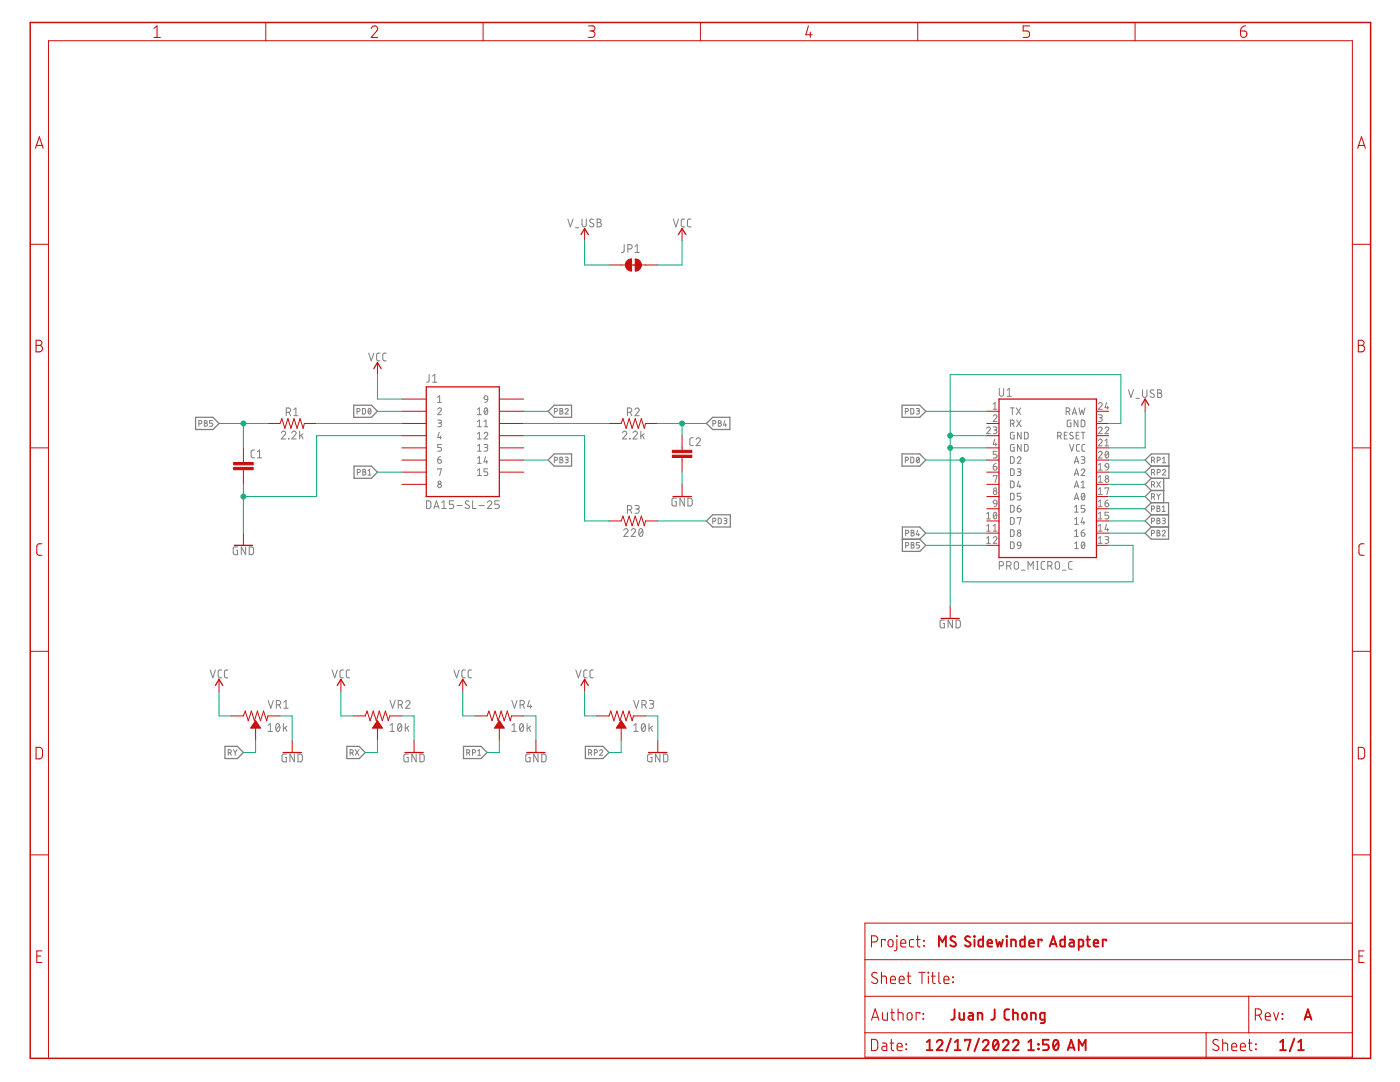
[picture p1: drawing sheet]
<svg xmlns="http://www.w3.org/2000/svg" width="279mm" height="216mm" viewBox="0 0 279 216" stroke-linecap="round" stroke-linejoin="round" font-family="sans-serif">
<g fill="none" stroke="#808080" stroke-width=".2">
<path d="M113.3 43.7l.5 1.6 .6-1.6M114.9 45.4h.6M116.2 43.7v1.1a.42 .42 0 0 0 .4 .5 .42 .42 0 0 0 .4-.5v-1.1M118.4 43.8a.39 .39 0 0 0-.6 0 .39 .39 0 0 0 .1 .6l.4 .2a.39 .39 0 0 1 .1 .6 .39 .39 0 0 1-.6 0l-.2-.2M119.2 43.7l.7 .1v.5l-.3 .1a.43 .43 0 0 1 .4 .4 .43 .43 0 0 1-.4 .5h-.4zM119.2 44.4h.4M124.6 48.8l-.1 1.4-.1 .2h-.4M125.3 49.7h.5a.43 .43 0 0 0 .4-.5 .43 .43 0 0 0-.4-.4h-.5v1.6M126.7 50.4h.9M126.7 49.2l.5-.4v1.6M134.4 43.7l.5 1.6 .5-1.6M136.7 43.7h-.5l-.2 .4v1l.3 .2h.4"/>
<path d="M137.9 43.7h-.5l-.2 .4v1l.3 .2h.4M73.6 70.5l.5 1.5 .5-1.5M75.8 70.5h-.4l-.2 .3v1.1l.6 .1M77.1 70.5h-.5l-.2 .3 .1 1.1 .6 .1M85.6 74.7v1.4l-.5 .2M86.3 76.3h.9M86.3 75.1l.5-.4v1.6M87.4 79.3l.3-.3v1.3M96.7 79.1l.3-.1 .2 .1 .1 .6-.6-.1zM97.3 79.7l-.1 .4-.4 .2M199.4 77.5v1.1a.43 .43 0 0 0 .5 .5 .43 .43 0 0 0 .4-.5v-1.1M201 77.9l.4-.4v1.6"/>
<path d="M201 79.1h.8M225.2 77.8l.5 1.5 .5-1.5M226.7 79.5h.7M228 77.8v1.1a.43 .43 0 0 0 .5 .4 .43 .43 0 0 0 .4-.4v-1.1M230.3 77.9a.4 .4 0 0 0-.6-.1 .4 .4 0 0 0-.1 .5l.6 .4a.43 .43 0 0 1-.1 .6 .43 .43 0 0 1-.6-.2M231 77.8l.7 .1 .1 .3-.3 .2a.43 .43 0 0 1 .4 .5 .43 .43 0 0 1-.4 .4h-.5zM231 78.4h.5M39.7 84.6l.6-.2v-.3l-.6-.2v1.1M40.8 83.9l.5 .1v.2l-.2 .2 .3 .3-.2 .3h-.4zM40.8 84.4h.3M42.5 83.9h-.7v.5h.4a.31 .31 0 0 1 .3 .3 .31 .31 0 0 1-.3 .3h-.4M50.8 89.8l-.6 .1-.1 .2v1l.2 .2 .5 .1"/>
<path d="M51.4 91.4h.8M51.4 90.1l.4-.3v1.6M56.1 86.4a.43 .43 0 0 1 .6-.4 .43 .43 0 0 1 .2 .7l-.8 .9h.9M57.1 82.3h.5a.43 .43 0 0 0 .4-.5 .43 .43 0 0 0-.4-.4h-.5v1.6M57.6 87.5l.1 .1zM57.7 82.3l.3 .7M58.2 86.4a.43 .43 0 0 1 .6-.4 .43 .43 0 0 1 .2 .7l-.8 .9h.9M58.6 81.7l.5-.3v1.6M58.6 83h.9M59.8 86v1.6M60.1 86.8l.4 .8M60.5 86.6l-.7 .5"/>
<path d="M71.2 82.1l.6-.1v-.4l-.6-.1v1.1M71.3 94.3l.6-.1v-.4l-.6-.1v1.1M72.3 81.5h.4l.2 .2v.6l-.2 .3h-.4zM72.4 93.7h.5v.4h-.2l.3 .3-.1 .3-.5 .1zM72.4 94.1h.3M73.4 94.8h.7M73.4 93.9l.4-.2v1.1M73.6 81.6l.1-.1a.56 .56 0 0 1 .4 .6 .56 .56 0 0 1-.4 .5l-.3-.5zM74 81.7l-.5 .7M85.1 99.9h.6l.3 .3v.8l-.3 .5h-.6zM87.4 81.7a.36 .36 0 0 1 .5-.3 .36 .36 0 0 1 .1 .6l-.6 .7h.7M87.4 83.8h.4l.3 .3-.2 .3h-.4"/>
<path d="M87.4 91.7h.4a.37 .37 0 0 1 .3 .4 .37 .37 0 0 1-.4 .4 .37 .37 0 0 1-.3-.4zM87.4 80.3h.7M87.4 93.7v-.1h.7l-.4 1.3M87.7 86.3l-.3 1h.7M87.7 84.4a.37 .37 0 0 1 .4 .4 .37 .37 0 0 1-.4 .4h-.3M87.9 87v.6M87.9 91.1l-.3 .1-.2 .5M88.1 88.7h-.7v.6h.4a.38 .38 0 0 1 .3 .4 .38 .38 0 0 1-.3 .3h-.4M90.6 99.9h-.9v.7h.5a.43 .43 0 0 1 .4 .4 .43 .43 0 0 1-.4 .5h-.5M94.3 99.9v1.6h.7M95.3 87.6h.8M95.3 82.7h.8"/>
<path d="M95.3 85.2h.8M95.3 90h.8M95.3 81.7l.4-.3v1.3M95.3 84.1l.4-.3v1.4M95.3 86.6l.4-.3v1.3M95.3 89l.4-.3v1.3M95.3 91.4l.4-.3v1.4M95.3 93.9l.4-.3v1.3M95.3 92.5h.8M95.3 94.9h.8M96.6 86.6a.37 .37 0 0 1 .5-.3 .37 .37 0 0 1 .1 .5l-.6 .8h.7M96.6 88.7h.6l.1 .2-.1 .4h-.4"/>
<path d="M96.6 85.2h.7M96.6 84.1l.4-.3v1.4M96.8 81.5l.2-.1a.82 .82 0 0 1 0 1.3 .86 .86 0 0 1-.2-1.2zM96.9 91.1l-.3 1.1h.7M97 89.3a.37 .37 0 0 1 .3 .4 .37 .37 0 0 1-.3 .3h-.4M97.1 91.9v.6M97.3 81.7l-.6 .7M97.3 93.6h-.7v.5h.4a.38 .38 0 0 1 .4 .4 .38 .38 0 0 1-.4 .4h-.4M99.6 99.9h-.8v.7h.5a.43 .43 0 0 1 .3 .4 .43 .43 0 0 1-.3 .5h-.5M110.6 91.8l.6-.1v-.3l-.6-.2v1.2M110.6 82.1l.6-.1v-.4l-.6-.1v1.1M111.7 91.2h.5l.1 .2-.2 .3 .3 .3-.2 .3-.5 .1z"/>
<path d="M111.7 81.5l.5 .1v.3l-.1 .1 .3 .2-.2 .4h-.5zM111.7 82h.4M111.7 91.7h.4M112.8 91.2h.5l.1 .2-.1 .3h-.4M112.8 81.7a.3 .3 0 0 1 .4-.2 .3 .3 0 0 1 .1 .5l-.5 .6h.6M113.1 91.7l.2 .1 .1 .3-.2 .2-.4 .1M124.2 86.4a.43 .43 0 0 1 .6-.4 .43 .43 0 0 1 .2 .7l-.8 .9h.9M125.2 82.3h.5a.43 .43 0 0 0 .4-.5 .43 .43 0 0 0-.4-.4h-.5v1.6M125.7 87.5l.1 .1zM125.8 82.3l.3 .7M126.3 86.4a.43 .43 0 0 1 .6-.4 .43 .43 0 0 1 .2 .7l-.8 .9h.9M126.7 81.7a.42 .42 0 0 1 .6-.3 .42 .42 0 0 1 .1 .7l-.7 .9h.9"/>
<path d="M127.9 86v1.6M128.2 86.8l.4 .8M128.6 86.6l-.7 .5M135 99.4h-.7l-.2 .2 .1 1.3 .8 .1v-.9h-.3M136.6 99.4v1.6l-.9-1.6v1.6M137.3 99.4h.6l.2 .3v1l-.2 .2-.6 .1zM138.4 87.4h-.5l-.2 .3v1l.2 .2h.5M138.9 87.7a.42 .42 0 0 1 .6-.3 .42 .42 0 0 1 .2 .7l-.8 .8h.9M142.3 84.6l.5-.2v-.3l-.5-.2v1.1M143.4 83.9l.5 .1v.3l-.2 .1 .3 .3-.2 .3h-.4zM143.4 84.4h.3M144.7 83.9l-.3 .9h.6"/>
<path d="M144.8 84.6v.4M180.7 82.1l.5-.1v-.4l-.5-.1v1.1M180.7 91.8l.5-.1v-.3l-.5-.2v1.2M181.8 81.5h.4l.2 .2v.6l-.2 .3h-.4zM181.8 91.2h.4l.2 .2v.8l-.2 .1-.4 .1zM182.9 81.5h.5l.1 .2-.1 .3h-.4M183 91.3l.1-.1a.56 .56 0 0 1 .4 .6 .56 .56 0 0 1-.4 .5l-.2-.5zM183.2 82l.3 .2-.1 .3-.5 .1M183.5 91.5l-.6 .6M196.9 85.5a.37 .37 0 0 1 .5-.3 .37 .37 0 0 1 .1 .6l-.6 .7h.8M198.2 93.1h.5a.37 .37 0 0 1 .3 .4 .37 .37 0 0 1-.4 .3 .37 .37 0 0 1-.4-.3zM198.2 85.2h.6l.1 .2-.1 .3-.4 .1"/>
<path d="M198.2 83.1a.36 .36 0 0 1 .5-.3 .36 .36 0 0 1 .1 .6l-.6 .7h.8M198.2 95.1v-.2h.8l-.4 1.3M198.2 81.7h.8M198.2 80.6l.4-.3v1.4M198.3 99.9l.3-.1 .3 .1 .1 .6-.7-.1zM198.5 87.6l-.3 1.1h.8M198.6 85.8a.37 .37 0 0 1 .4 .4 .37 .37 0 0 1-.4 .3h-.4M198.7 88.4v.6M198.8 92.5l-.3 .1-.3 .5M199 90h-.8v.6h.5a.39 .39 0 0 1 .3 .4 .39 .39 0 0 1-.3 .4h-.5M201.7 98.4h.5l.2 .2v.9l-.2 .2-.5 .1zM201.7 96h.5l.2 .2v.9l-.2 .2h-.5z"/>
<path d="M201.7 93.6h.5l.2 .2v.9l-.2 .2h-.5zM201.7 91.1h.5l.2 .3v.8l-.2 .2-.5 .1zM201.7 84.6h.3a.37 .37 0 0 0 .4-.4 .37 .37 0 0 0-.4-.4h-.3v1.4M201.7 81.4h.7M202 81.4v1.3M202.1 84.6l.3 .6M202.4 88.7l-.7 .1v.9l.1 .3h.6v-.7h-.2M202.4 86.3l-.7 .1v.9l.1 .3h.6v-.8h-.2M202.8 81.4l.9 1.3M202.9 83.8l.9 1.4M203 93.6h.6l.2 .2-.1 .2-.5 .1M203 91.4a.37 .37 0 0 1 .5-.3 .37 .37 0 0 1 .1 .6l-.6 .8h.8"/>
<path d="M203.3 96l-.3 1h.8M203.4 94.1a.37 .37 0 0 1 .4 .4 .37 .37 0 0 1-.4 .4h-.4M203.5 96.7v.6M203.7 81.4l-.9 1.3M203.8 98.4h-.8v.6h.5a.38 .38 0 0 1 .3 .4 .38 .38 0 0 1-.3 .4h-.5M203.8 83.8l-.9 1.4M203.8 86.3v1.3l-.7-1.3v1.3M203.8 88.7v1.3l-.7-1.3v1.3M204.4 88.7h.6l.2 .2v.9l-.2 .2h-.6zM204.4 86.3h.6l.2 .2v.9l-.2 .2h-.6zM211.1 87h.3a.37 .37 0 0 0 .4-.4 .37 .37 0 0 0-.4-.3h-.3v1.3M211.5 87l.3 .6"/>
<path d="M212.4 86.8h.5M212.8 82.1h.3a.37 .37 0 0 0 .4-.3 .37 .37 0 0 0-.4-.4h-.3v1.3M213 86.3h-.6v1.3h.6M213.2 82.1l.3 .6M213.4 88.7l.5 1.3 .4-1.3M213.7 83.8l-.7 .2v.9l.2 .2 .5 .1v-.8h-.2M214 82.7l.4-1.3 .5 1.3M214.1 82.4h.7M214.1 86.4a.33 .33 0 0 0-.5-.1 .33 .33 0 0 0 .1 .5l.4 .2a.33 .33 0 0 1 0 .5 .33 .33 0 0 1-.5 0l-.1-.1M214.4 92.5l.4-1.4 .5 1.4M214.4 94.9l.4-1.3 .5 1.3M214.4 97.3l.4-1.3 .5 1.3"/>
<path d="M214.4 99.8l.4-1.4 .5 1.4M214.5 92.1h.7M214.5 94.6h.7M214.5 97h.7M214.5 99.4h.7M214.8 86.8h.4M215.1 83.8v1.4l-.7-1.4v1.4M215.3 81.4l.3 1.3 .3-.9 .3 .9 .3-1.3M215.4 86.3h-.6v1.3h.6M215.4 88.7h-.4l-.2 .3 .1 .9 .1 .1h.4M215.8 83.8h.4l.3 .3v.8l-.2 .2-.5 .1zM215.8 91.1h.5l.2 .3-.2 .3h-.4"/>
<path d="M215.8 93.9a.37 .37 0 0 1 .5-.3 .37 .37 0 0 1 .1 .5l-.6 .8h.7M215.8 86.3h.7M215.8 96.3l.4-.3v1.3M215.8 97.3h.7M215.9 98.5l.3-.1a.8 .8 0 0 1 0 1.4 .86 .86 0 0 1-.3-1.3zM216.2 91.7a.37 .37 0 0 1 .3 .4 .37 .37 0 0 1-.3 .4h-.4M216.2 86.3v1.3M216.5 98.7l-.6 .8M216.5 88.7h-.4l-.2 .3v.9l.6 .1M219.2 80.6a.37 .37 0 0 1 .5-.3 .37 .37 0 0 1 .2 .6l-.7 .8h.8M219.2 82.8h.6l.2 .2-.2 .3-.4 .1M219.2 85.5a.37 .37 0 0 1 .5-.3 .37 .37 0 0 1 .2 .6l-.7 .7h.8"/>
<path d="M219.2 87.9a.37 .37 0 0 1 .5-.3 .37 .37 0 0 1 .2 .6l-.7 .8h.8M219.2 90.3a.36 .36 0 0 1 .5-.2 .36 .36 0 0 1 .2 .5l-.7 .8h.8M219.2 92.8l.4-.3v1.3M219.2 95.2l.4-.3v1.3M219.2 97.6l.4-.3v1.4M219.2 93.8h.8M219.2 96.2h.8M219.2 98.7h.8M219.6 83.4a.37 .37 0 0 1 .4 .3 .37 .37 0 0 1-.4 .4h-.4M220.5 85.5a.37 .37 0 0 1 .6-.3 .37 .37 0 0 1 .1 .6l-.7 .7h.8M220.5 89h.8M220.5 87.9l.4-.3v1.4"/>
<path d="M220.5 97.5v-.2h.8l-.4 1.4M220.6 92.6l.3-.1 .3 .1 .1 .6-.7-.1zM220.8 90.1l.1-.1a.79 .79 0 0 1 0 1.4 .84 .84 0 0 1-.1-1.3zM220.8 80.3l-.3 1.1h.8M221 81.1v.6M221.1 99.8l-.3 .1-.3 .5M221.2 90.3l-.6 .8M221.3 93.2l-.2 .4-.4 .2M229.8 99.1l.6-.1v-.4l-.6-.1v1.2M229.8 96.7l.6-.1v-.4l-.6-.1v1.1M229.8 91.8l.6-.1v-.3l-.6-.2v1.2M229.8 94.3l.6-.1v-.4l-.6-.1v1.1"/>
<path d="M230.2 99.1l.2 .6M230.2 96.7l.2 .5M230.2 91.8l.2 .6M230.2 94.3l.2 .5M230.8 98.5l.4 .6M230.8 96.1l.8 1.1M230.9 91.8l.6-.1v-.3l-.6-.2v1.2M230.9 94.3l.6-.1v-.4l-.6-.1v1.1M231.2 99.1v.6M231.6 98.5l-.4 .6M231.6 96.1l-.8 1.1M232 93.9a.31 .31 0 0 1 .4-.2 .31 .31 0 0 1 .2 .4l-.6 .7h.6"/>
<path d="M232 91.5l.3-.3v1.2M232 92.4h.6M47.4 109.1l-.6 .1-.2 .1-.1 1 .3 .4h.6v-.9h-.2M49 109.1v1.6l-.8-1.6v1.6M49.7 109.1l.6 .1 .3 .2v1l-.3 .3h-.6zM86.6 101.5l.5-1.6 .5 1.6M86.7 101.1h.8M88.2 101.5h.8M88.2 100.3l.4-.4v1.6M91.2 100.9h1M93.6 100.1a.4 .4 0 0 0-.5-.1 .4 .4 0 0 0-.2 .5l.6 .3a.36 .36 0 0 1 .1 .5 .36 .36 0 0 1-.4 .2l-.4-.2M95.6 100.9h1"/>
<path d="M97.3 100.3a.43 .43 0 0 1 .6-.4 .43 .43 0 0 1 .1 .7l-.7 .9h.8M124.5 105.8a.42 .42 0 0 1 .6-.3 .42 .42 0 0 1 .1 .7l-.7 .8h.8M125.2 101.7h.5a.43 .43 0 0 0 .4-.4 .43 .43 0 0 0-.4-.4h-.5v1.5M125.8 101.7l.3 .7M126 105.8a.43 .43 0 0 1 .6-.3 .43 .43 0 0 1 .1 .7l-.7 .8h.8M126.7 100.9h.7l.2 .2-.2 .4-.5 .1M127.1 101.6a.43 .43 0 0 1 .5 .4 .43 .43 0 0 1-.5 .4h-.4M127.7 105.6l.2-.1a.94 .94 0 0 1 0 1.5 .99 .99 0 0 1-.2-1.4zM128.2 105.8l-.6 .9M142.3 104l.5-.1v-.4l-.5-.1v1.1M143.3 103.4h.5l.1 .2 .1 .6-.2 .3h-.5zM144.5 103.4h.4l.2 .2-.2 .3h-.3"/>
<path d="M144.8 103.9l.3 .2-.1 .3-.5 .1M180.7 108.9l.6-.1v-.4l-.6-.2v1.2M180.7 106.4l.6-.1v-.4l-.6-.1v1.1M181.8 108.2l.5 .1 .1 .1-.2 .4 .3 .2-.2 .3-.5 .1zM181.8 105.8l.6 .1v.2l-.2 .2 .3 .3-.2 .3h-.5zM181.8 106.3h.4M181.8 108.8h.4M183.1 105.8l-.2 .9h.6M183.3 106.4v.5M183.5 108.2h-.6v.6h.4a.31 .31 0 0 1 .2 .3 .31 .31 0 0 1-.2 .3h-.4M196.9 103.5h.8M196.9 106h.8"/>
<path d="M196.9 108.4h.8M196.9 107.4l.4-.3v1.3M196.9 102.5l.4-.3v1.3M196.9 104.9l.4-.3v1.4M198.2 107.4a.36 .36 0 0 1 .5-.3 .36 .36 0 0 1 .1 .6l-.6 .7h.8M198.2 106h.8M198.2 104.9l.4-.3v1.4M198.4 102.3l.1-.1a.65 .65 0 0 1 .5 .5 .65 .65 0 0 1-.2 .7l-.2 .1a.84 .84 0 0 1-.2-1.2zM198.9 102.5l-.6 .8M199 100.5l-.2 .4-.4 .2M199.4 112.9h.5a.42 .42 0 0 0 .4-.4 .42 .42 0 0 0-.4-.4h-.5v1.5M200.9 112.9h.5a.42 .42 0 0 0 .4-.4 .42 .42 0 0 0-.4-.4h-.5v1.5"/>
<path d="M201.4 112.9l.4 .7M201.7 108.1l.5 .1 .2 .2v.8l-.2 .3h-.5zM201.7 105.7h.5l.2 .2v.9l-.2 .2h-.5zM201.7 103.3h.5l.2 .2v.9l-.2 .2h-.5zM201.7 100.8l.5 .1 .2 .2v.9l-.2 .2h-.5zM202.5 112.2l.5-.1 .2 .2 .1 .9a.42 .42 0 0 1-.5 .4 .42 .42 0 0 1-.4-.4zM203 101.5h.5a.37 .37 0 0 1 .3 .4 .37 .37 0 0 1-.4 .3 .37 .37 0 0 1-.4-.4zM203 103.4v-.1h.8l-.4 1.3M203.1 108.2l.3-.1 .2 .1 .2 .7-.7-.1zM203.6 100.8l-.5 .3-.1 .4M203.8 108.9l-.3 .5-.3 .1M203.8 113.8h.7"/>
<path d="M205.2 113.6v-1.5l.5 .8 .5-.8v1.5M206.9 112.1h.3M206.9 113.6h.3M207 112.1v1.5M208.5 112.1h-.5l-.2 .3v1l.2 .2h.5M209.1 112.9h.4a.42 .42 0 0 0 .5-.4 .42 .42 0 0 0-.5-.4h-.4v1.5M209.6 112.9l.4 .7M210.7 112.2l.3-.1 .3 .1 .2 1a.43 .43 0 0 1-.5 .4 .43 .43 0 0 1-.4-.4zM212 113.8h.7M214 112.1h-.5l-.2 .3v1l.2 .2h.5M214.5 107h.7M214.5 101.2l.3-.4v1.4"/>
<path d="M214.5 103.6l.3-.3v1.3M214.5 106l.3-.3v1.3M214.5 108.4l.3-.3v1.4M214.5 102.2h.7M214.5 104.6h.7M214.5 109.5h.7M215.8 106.3h.4a.38 .38 0 0 1 .3 .4 .38 .38 0 0 1-.4 .3 .38 .38 0 0 1-.3-.3zM215.9 108.2l.3-.1a.8 .8 0 0 1 0 1.4 .86 .86 0 0 1-.3-1.3zM216.1 103.3l-.3 1h.7M216.3 104v.6M216.4 105.7l-.4 .1-.2 .5M216.5 108.4l-.6 .8"/>
<path d="M216.5 100.8h-.7v.7h.4a.38 .38 0 0 1 .3 .3 .38 .38 0 0 1-.3 .4h-.4M219.2 100.1l.4-.3v1.3M219.2 102.5l.4-.3v1.3M219.2 104.9l.4-.3v1.4M219.2 107.4l.4-.3v1.3M219.2 101.1h.8M219.2 103.5h.8M219.2 106h.8M219.2 108.4h.8M220.5 100.4h.5a.37 .37 0 0 1 .3 .4 .37 .37 0 0 1-.4 .3 .37 .37 0 0 1-.4-.3zM220.5 107.1h.6l.2 .2-.2 .3-.4 .1M220.8 104.6l-.3 1.1h.8"/>
<path d="M220.9 107.7a.37 .37 0 0 1 .4 .3 .37 .37 0 0 1-.4 .4h-.4M221 105.4v.6M221.3 102.2h-.8v.6h.5a.38 .38 0 0 1 .3 .4 .38 .38 0 0 1-.3 .3h-.5M229.8 104l.6-.1v-.4l-.6-.1v1.1M229.8 106.4l.6-.1v-.4l-.6-.1v1.1M229.8 101.6h.5l.1-.3v-.2l-.6-.1v1.1M230.9 103.4l.5 .1v.3l-.2 .1 .3 .2-.1 .4h-.5zM230.9 105.8l.5 .1 .1 .2-.3 .2 .3 .3-.1 .3h-.5zM230.9 101h.5v.4l-.2 .1 .3 .2-.1 .3-.5 .1zM230.9 101.5h.3M230.9 106.3h.3M230.9 103.9h.3"/>
<path d="M231.9 103.4h.5l.2 .2-.2 .3h-.3M231.9 106.1a.31 .31 0 0 1 .5-.3 .31 .31 0 0 1 .1 .5l-.6 .6h.7M231.9 102.1h.7M231.9 101.2l.4-.2v1.1M232.3 103.9l.3 .2-.1 .3-.6 .1M42 133.7l.5 1.6 .5-1.6M44.2 133.7h-.4l-.3 .3 .1 1 .2 .2 .4 .1M45.5 133.7h-.5l-.2 .3v1l.2 .2 .5 .1M53.5 139.8l.5 1.5 .5-1.5M66.3 133.7l.5 1.6 .5-1.6M68.6 133.7h-.5l-.2 .3v1l.2 .2 .5 .1M69.8 133.7h-.5l-.2 .3v1l.2 .2 .5 .1"/>
<path d="M77.8 139.8l.6 1.5 .5-1.5M90.6 133.7l.5 1.6 .5-1.6M92.9 133.7h-.5l-.2 .3v1l.2 .2 .5 .1M94.1 133.7h-.5l-.2 .3 .1 1 .1 .2 .5 .1M102.2 139.8l.5 1.5 .5-1.5M105.6 139.8l-.3 1.2h.9M114.9 133.7l.5 1.6 .6-1.6M117.2 133.7h-.5l-.2 .3v1l.2 .2 .5 .1M118.4 133.7h-.4l-.2 .3v1.1l.6 .2M126.5 139.8l.5 1.5 .5-1.5M129.6 139.8h.7l.2 .2-.2 .4-.5 .1M188.5 123.7h-.7l-.2 .2v1l.2 .3 .7 .1v-.9h-.3"/>
<path d="M190.1 123.7v1.6l-.9-1.6v1.6M190.8 123.7l.6 .1 .2 .2 .1 .8-.3 .4-.6 .1zM45.6 150.2l.5-.1v-.4l-.5-.1v1.1M45.9 150.2l.3 .5M46.6 149.6l.3 .5M46.9 150.1v.6M47.3 149.6l-.4 .5M53.5 144.7l.5-.3v1.5M53.5 145.9h.9M55.2 140.6h.4a.43 .43 0 0 0 .4-.4 .43 .43 0 0 0-.4-.4h-.4v1.5M55.2 144.5l.3-.1a.92 .92 0 0 1 0 1.5 .99 .99 0 0 1-.3-1.4zM55.7 140.6l.3 .7"/>
<path d="M55.8 144.7l-.7 .9M56.6 144.4v1.5M56.6 140.1l.5-.3v1.5M56.6 141.3h.9M56.9 145.2l.4 .7M57.1 150.5h-.6l-.2 .2v1l.2 .3h.6v-.8h-.2M57.3 144.9l-.7 .5M58.7 150.5v1.5l-.8-1.5v1.5M59.5 150.5h.6l.2 .2v.9l-.2 .4h-.6zM69.9 150.2l.5-.1v-.4l-.5-.1v1.1M70.2 150.2l.3 .5M70.9 149.6l.7 1.1"/>
<path d="M71.6 149.6l-.7 1.1M77.8 145.9h.9M77.8 144.7l.5-.3v1.5M79.5 140.6h.4a.43 .43 0 0 0 .4-.4 .43 .43 0 0 0-.4-.4h-.4v1.5M79.5 144.5l.3-.1a.92 .92 0 0 1 0 1.5 .99 .99 0 0 1-.3-1.4zM80 140.6l.3 .7M80.1 144.7l-.7 .9M80.9 144.4v1.5M81 140.1a.43 .43 0 0 1 .6-.3 .43 .43 0 0 1 .1 .7l-.7 .8h.8M81.2 145.2l.4 .7M81.5 150.5h-.7l-.2 .2v1l.2 .3h.7v-.8h-.3M81.6 144.9l-.7 .5"/>
<path d="M83.1 150.5v1.5l-.9-1.5v1.5M83.8 150.5h.6l.2 .2 .1 .9-.3 .4h-.6zM93.2 150.2l.5-.1v-.4l-.5-.1v1.1M93.5 150.2l.3 .5M94.3 150.2l.5-.1v-.4l-.5-.1v1.1M95.3 149.8l.4-.2v1.1M95.3 150.7h.6M102.2 145.9h.8M102.2 144.7l.4-.3v1.5M103.8 140.6h.4a.43 .43 0 0 0 .5-.4 .43 .43 0 0 0-.5-.4h-.4v1.5M103.8 144.5l.3-.1a.89 .89 0 0 1 0 1.5 1.02 1.02 0 0 1-.3-1.4zM104.3 140.6l.4 .7"/>
<path d="M104.4 144.7l-.7 .9M105.2 144.4v1.5M105.5 145.2l.4 .7M105.8 150.5h-.7l-.2 .2v1l.2 .3h.7v-.8h-.3M105.9 144.9l-.7 .5M105.9 140.6v.7M107.4 150.5v1.5l-.9-1.5v1.5M108.1 150.5h.6l.2 .2 .1 .9-.3 .4h-.6zM117.5 150.2l.5-.1v-.4l-.5-.1v1.1M117.9 150.2l.2 .5M118.6 150.2l.6-.1v-.4l-.6-.1v1.1M119.7 149.8a.31 .31 0 0 1 .4-.2 .31 .31 0 0 1 .1 .5l-.5 .6h.6"/>
<path d="M126.5 145.9h.8M126.5 144.7l.4-.3v1.5M128.1 140.6h.4a.43 .43 0 0 0 .5-.4 .43 .43 0 0 0-.5-.4h-.4v1.5M128.2 144.5l.2-.1a.89 .89 0 0 1 0 1.5 1.02 1.02 0 0 1-.2-1.4zM128.6 140.6l.4 .7M128.8 144.7l-.7 .9M129.5 144.4v1.5M129.8 145.2l.4 .7M130 140.5a.43 .43 0 0 1 .5 .4 .43 .43 0 0 1-.5 .4h-.4M130.1 150.5h-.6l-.2 .2-.1 1 .3 .3h.6v-.8h-.3M130.2 144.9l-.7 .5M131.7 150.5v1.5l-.9-1.5v1.5"/>
<path d="M132.4 150.5h.6l.3 .2v1.1l-.3 .2h-.6z"/>
<circle cx="87.7" cy="97" r=".37"/>
<circle cx="87.7" cy="96.3" r=".3"/>
<circle cx="198.6" cy="97.6" r=".3"/>
<circle cx="198.6" cy="98.3" r=".38"/>
<circle cx="220.9" cy="95.2" r=".3"/>
<circle cx="220.9" cy="95.9" r=".37"/>
<circle cx="203.4" cy="106.7" r=".37"/>
<circle cx="203.4" cy="106" r=".29"/>
</g>
<g fill="none" stroke="#808080" stroke-width=".25">
<path d="M39 83.3h3.5l1.2 1.2-1.2 1.2h-3.5zM70.6 80.9h3.5l1.2 1.2-1.2 1.2h-3.5zM70.7 93h3.4l1.2 1.2-1.2 1.2h-3.4zM109.4 82.1l1.2-1.2h3.5v2.4h-3.5zM110.6 90.6h3.5v2.4h-3.5l-1.2-1.2zM141 84.5l1.2-1.2h3.5v2.4h-3.5zM180 80.9h3.6l1.2 1.2-1.2 1.2h-3.6zM180 90.6h3.6l1.2 1.2-1.2 1.2h-3.6zM229.8 97.9l-1.3 1.2 1.3 1.2M229.8 97.9h2.4M229.8 95.4l-1.3 1.2 1.3 1.3M229.8 93l-1.3-1.2 1.3-1.2h3.5v4.8h-3.5"/>
<path d="M229.8 93h3.5M229.8 93l-1.3 1.2 1.3 1.2M232.2 95.4v4.9M141 103.9l1.2-1.2h3.6v2.5h-3.6zM180.1 105.2h3.5l1.2 1.2-1.2 1.2 1.2 1.2-1.2 1.2h-3.5zM180.1 107.6h3.5M229.8 100.3h3.4v7.3h-3.4l-1.3-1.2 1.3-1.2M229.8 105.2h3.4M229.8 102.7h3.4M229.8 102.7l-1.3 1.2 1.3 1.3M229.8 100.3l-1.3 1.2 1.3 1.2M44.9 148.9h2.5l1.2 1.3-1.2 1.2h-2.5z"/>
<path d="M69.2 148.9h2.5l1.2 1.3-1.2 1.2h-2.5zM92.5 148.9h3.5l1.2 1.3-1.2 1.2h-3.5zM116.8 148.9h3.5l1.2 1.3-1.2 1.2h-3.5z"/>
</g>
<g fill="none" stroke="#c90d0c" stroke-width=".25">
<path d="M116 46.8l.7-1.2 .7 1.2M125.7 52.9h1.7M135.4 46.8l.7-1.2 .8 1.2M74.6 73.6l.7-1.3 .8 1.3M85.1 77.2h14.6v21.9h-14.6zM199.4 79.6h19.4v31.7h-19.4zM134.3 99.1h3.7M227.8 80.9l.7-1.3 .8 1.3M46.8 108.8h3.6M43 136.8l.7-1.2 .7 1.2M67.3 136.8l.7-1.2 .8 1.2M91.6 136.8l.8-1.2 .7 1.2"/>
<path d="M116 136.8l.7-1.2 .7 1.2M187.8 123.4h3.7M56.5 150.2h3.6M80.8 150.2h3.7M105.1 150.2h3.7M129.4 150.2h3.7"/>
</g>
<g fill="none" stroke="#c90d0c" stroke-width=".2">
<path d="M53 4.5v3.6M96.4 4.5v3.6M139.8 4.5v3.6M183.2 4.5v3.6M226.5 4.5v3.6M6 48.7h3.7M116.7 45.6v2.4M121.5 52.9h3.3M128 52.9h3.3M136.1 45.6v2.4M269.9 48.7h3.6M75.3 72.3v2.5"/>
<path d="M80.2 79.6h4.9M99.7 79.6h4.8M228.5 79.6v2.5M6 89.4h3.7M48.6 89.4v2.9M48.6 93.7v2.9M53.4 84.5h2.5l.3-1 .7 2 .6-2 .6 2 .6-2 .6 2 .6-2 .6 2 .2-1h2.5M80.2 82.1h4.9M80.2 84.5h4.9M80.2 86.9h4.9M80.2 89.4h4.9M80.2 91.8h4.9"/>
<path d="M80.2 94.2h4.9M80.2 96.6h4.9M99.7 82.1h4.8M99.7 84.5h4.8M99.7 86.9h4.8M99.7 89.4h4.8M99.7 91.8h4.8M99.7 94.2h4.8M121.5 84.5h2.5l.3-1 .6 2 .7-2 .6 2 .6-2 .6 2 .6-2 .6 2 .2-1h2.5M136.1 86.9v3M136.1 91.3v2.9M136.1 96.6v2.5"/>
<path d="M196.9 82.1h2.5M196.9 84.5h2.5M196.9 86.9h2.5M196.9 89.4h2.5M196.9 91.8h2.5M196.9 94.2h2.5M196.9 96.6h2.5M196.9 99.1h2.5M218.8 82.1h2.5M218.8 84.5h2.5M218.8 86.9h2.5M218.8 89.4h2.5"/>
<path d="M218.8 91.8h2.5M218.8 94.2h2.5M218.8 96.6h2.5M218.8 99.1h2.5M269.9 89.4h3.6M48.6 106.4v2.4M121.5 103.9h2.5l.3-.9 .6 1.9 .7-1.9 .6 1.9 .6-1.9 .6 1.9 .6-1.9 .6 1.9 .2-1h2.5M196.9 101.5h2.5M196.9 103.9h2.5M196.9 106.4h2.5M196.9 108.8h2.5M218.8 101.5h2.5"/>
<path d="M218.8 103.9h2.5M218.8 106.4h2.5M218.8 108.8h2.5M6 130h3.7M43.7 135.6v2.4M68 135.6v2.4M92.4 135.6v2.4M116.7 135.6v2.4M189.6 121v2.4M269.9 130h3.6M46.1 142.9h2.5l.3-1 .7 1.9 .6-1.9 .6 1.9 .6-1.9 .6 1.9 .6-1.9 .6 1.9 .2-.9h2.5M50.1 145.2h1.8"/>
<path d="M50.2 145.1h1.6M50.2 145h1.6M50.3 144.8h1.4M50.4 144.7h1.2M50.5 144.6h1M50.6 144.5h.9M50.6 144.4h.8M50.7 144.3h.6M50.8 144.2h.4M50.9 144h.3M50.9 143.9h.2M51 145.3v2.4"/>
<path d="M51 143.8l1 1.5h-2zM58.3 147.7v2.5M70.5 142.9h2.4l.4-1 .6 1.9 .6-1.9 .6 1.9 .6-1.9 .6 1.9 .6-1.9 .6 1.9 .3-.9h2.4M74.4 145.2h1.8M74.5 145.1h1.7M74.6 145h1.5M74.7 144.8h1.3M74.7 144.7h1.2M74.8 144.6h1.1M74.9 144.5h.9M75 144.4h.7M75 144.3h.6"/>
<path d="M75.1 144.2h.5M75.2 144h.3M75.3 143.9h.1M75.3 143.8l1 1.5h-1.9zM75.3 145.3v2.4M82.6 147.7v2.5M94.8 142.9h2.4l.4-1 .6 1.9 .6-1.9 .6 1.9 .6-1.9 .6 1.9 .6-1.9 .6 1.9 .3-.9h2.4M98.7 145.2h1.9M98.8 145.1h1.7M98.9 145h1.5M99 144.8h1.3M99.1 144.7h1.1"/>
<path d="M99.1 144.6h1.1M99.2 144.5h.9M99.3 144.4h.7M99.4 144.3h.5M99.4 144.2h.5M99.5 144h.3M99.6 143.9h.1M99.7 143.8l.9 1.5h-1.9zM99.7 145.3v2.4M107 147.7v2.5M119.1 142.9h2.4l.4-1 .6 1.9 .6-1.9 .6 1.9 .6-1.9 .6 1.9 .7-1.9 .6 1.9 .2-.9h2.4M123.1 145.2h1.8"/>
<path d="M123.1 145.1h1.7M123.2 145h1.5M123.3 144.8h1.4M123.4 144.7h1.2M123.4 144.6h1.1M123.5 144.5h.9M123.6 144.4h.8M123.7 144.3h.6M123.7 144.2h.5M123.8 144h.3M123.9 143.9h.1M124 143.8l.9 1.5h-1.9z"/>
<path d="M124 145.3v2.4M131.3 147.7v2.5M6 170.6h3.7M269.9 170.6h3.6M172.6 198.8h97.3M172.6 191.5h97.3M249.2 198.8v7.3M269.9 184.2h-97.3v26.7h97.3M9.7 211.2v-203.1h260.2v203.1M172.6 206.1h97.3M240.7 206.1v4.8"/>
</g>
<g fill="#c90d0c" stroke="#c90d0c" stroke-width=".2">
<path d="M126.8 51.7a1.19 1.19 0 0 1 1.2 1.2h-1.2z" fill-rule="evenodd"/>
<path d="M126.8 52.9h1.2a1.23 1.23 0 0 1-1.2 1.2z" fill-rule="evenodd"/>
<path d="M125.1 52.1l.5-.4h.4v2.4a1.22 1.22 0 0 1-1.1-.7 1.22 1.22 0 0 1 .2-1.3z" fill-rule="evenodd"/>
</g>
<g fill="#c90d0c" stroke="#c90d0c" stroke-width=".2">
<path d="M46.6 93.3h3.9v.4h-3.9z"/>
<path d="M46.6 92.3h3.9v.5h-3.9z"/>
<path d="M134.2 90.8h3.9v.5h-3.9z"/>
<path d="M134.2 89.9h3.9v.4h-3.9z"/>
</g>
<g fill="none" stroke="#c90d0c" stroke-width=".21">
<path d="M30.7 5.7l.6-.5v2.3M30.7 7.5h1.3M74.1 5.7a.63 .63 0 0 1 .9-.5 .63 .63 0 0 1 .2 1l-1.1 1.3h1.3M117.5 5.2h.7a.51 .51 0 0 1 .5 .5 .51 .51 0 0 1-.5 .5h-.5M118.1 6.2a.65 .65 0 0 1 .6 .6 .65 .65 0 0 1-.6 .7h-.6M161.3 5.2l-.5 1.7h1.3M161.7 6.4v1.1M205.5 5.2h-1.3v1h.8a.66 .66 0 0 1 .5 .6 .66 .66 0 0 1-.5 .7h-.8M247.6 6.2h.7a.64 .64 0 0 1 .6 .7 .64 .64 0 0 1-.7 .6 .64 .64 0 0 1-.6-.7zM248.6 5.2l-.7 .3-.3 .7M7.1 29.6l.8-2.3 .7 2.3M7.3 29h1.1"/>
<path d="M271 29.6l.7-2.3 .8 2.3M271.1 29h1.2M7.2 67.9h.7a.51 .51 0 0 1 .5 .5 .51 .51 0 0 1-.5 .5 .65 .65 0 0 1 .6 .7 .65 .65 0 0 1-.6 .6h-.7zM7.2 68.9h.7M271.1 67.9h.6a.51 .51 0 0 1 .5 .5 .51 .51 0 0 1-.5 .5 .65 .65 0 0 1 .7 .7 .65 .65 0 0 1-.7 .6h-.6zM271.1 68.9h.6M8.4 108.5h-.8l-.3 .5 .1 1.6 .3 .2h.7M272.2 108.5h-.7l-.3 .5 .1 1.6 .2 .2h.7M7.2 149.1l.8 .1 .4 .4 .1 1.2-.1 .4-.4 .2h-.8zM271.1 149.1l.8 .1 .4 .4v1.4l-.4 .4h-.8zM7.3 190.8h.8M8.4 189.7h-1.1v2.3h1.1"/>
<path d="M173.9 188h.6a.61 .61 0 0 0 .7-.7 .61 .61 0 0 0-.7-.6h-.6v2.3M175 194.2a.55 .55 0 0 0-.8-.1 .55 .55 0 0 0 0 .8l.7 .4a.56 .56 0 0 1 .1 .9 .56 .56 0 0 1-.9-.1l-.2-.2M175.9 194.8h.8l.2 .2v1.3M175.9 194v2.3M176.7 187.7v-.2h-.8v1.5M177.4 187.6l.4-.1a.87 .87 0 0 1 .2 1.4l-.3 .1-.4-.4zM177.7 195.5h1a.52 .52 0 0 0-.3-.7 .52 .52 0 0 0-.7 .5l.1 .9 .9 .1M178.9 186.7l.1 .2zM179 187.5v1.8l-.1 .3-.4 .1M179.5 195.5h.9a.52 .52 0 0 0-.3-.7 .52 .52 0 0 0-.6 .5l.1 .9 .8 .1M179.8 188.2h1a.52 .52 0 0 0-.4-.7 .52 .52 0 0 0-.6 .5l.1 .8 .9 .2M181 194.8h.8"/>
<path d="M181.3 194v1.9l.1 .3 .4 .1M182.4 187.5h-.7l-.2 .4v.8l.2 .2 .7 .1M182.9 187.5h.7M183.1 186.7l.1 2 .4 .3M183.4 194h1.2M184 194v2.3M184.3 187.7l.1 .1zM184.3 188.7l.1 .1zM185.2 194l.1 .1zM185.3 194.8v1.5M185.9 194.8h.7M186.1 194l.1 2 .4 .3"/>
<path d="M187.4 194v2l.3 .3M188.4 195.5h1a.52 .52 0 0 0-.4-.7 .52 .52 0 0 0-.6 .5l.1 .9 .9 .1M190.1 194.9l.2 .2zM190.1 195.9l.2 .2zM271.2 190.8h.8M272.2 189.7h-1v2.3h1M173.9 207.4a1.13 1.13 0 0 1 1.1 .2l.2 .4-.2 1.4-.3 .2h-.8zM173.9 203.6l.8-2.3 .7 2.3M174.1 203h1.1M176.1 208.1l.6 .1 .3 .3v1.1h-.6a.43 .43 0 0 1-.4-.4 .43 .43 0 0 1 .4-.4h.6M176.1 202.1v1.2l.4 .3h.6v-1.5M177.6 208.1h.8"/>
<path d="M177.8 202.1h.7M177.9 207.4v2l.5 .2M178 201.3v2l.5 .3M179 208.9h1a.52 .52 0 0 0-.3-.7 .52 .52 0 0 0-.7 .4l.2 .9 .8 .1M179.2 202.1h.7l.3 .2v1.3M179.2 201.3v2.3M180.8 208.3l.1 .1zM180.8 209.3l.1 .1zM181.1 202.2l.5-.1a.86 .86 0 0 1 .2 1.4h-.5l-.2-.3zM183.6 202.3v-.2h-.8v1.5M184.2 203.2l.1 .2zM184.2 202.2l.1 .2z"/>
<path d="M243.1 207.6a.55 .55 0 0 0-.8-.1 .55 .55 0 0 0 0 .8l.7 .4a.56 .56 0 0 1 .1 .8 .56 .56 0 0 1-.9 0l-.2-.2M244 208.1h.6l.4 .3v1.2M244 207.4v2.2M245.8 208.9h1a.52 .52 0 0 0-.3-.7 .52 .52 0 0 0-.7 .4l.1 .9 .9 .1M247.5 208.9h1a.52 .52 0 0 0-.3-.7 .52 .52 0 0 0-.7 .4l.1 .9 .9 .1M249.1 208.1h.8M249.4 207.4v1.9l.1 .2 .4 .1M250.5 202.6a1.07 1.07 0 0 0 1.2-.3l.1-.4-.3-.5-1-.1v2.3M250.6 209.3l.1 .1zM250.6 208.3l.1 .1zM251.3 202.6l.5 1M252.5 202.8h1a.52 .52 0 0 0-.3-.7 .52 .52 0 0 0-.7 .5l.1 .9 .9 .1"/>
<path d="M254.2 202.1l.5 1.5 .5-1.5M255.9 202.2l.1 .2zM255.9 203.2l.1 .2z"/>
</g>
<g fill="none" stroke="#c90d0c" stroke-width=".38">
<path d="M187.4 188.9v-2.1l.7 1.2 .7-1.2v2.1M190.7 187a.51 .51 0 0 0-.8-.1 .51 .51 0 0 0 0 .8l.6 .3a.51 .51 0 0 1 .1 .8 .51 .51 0 0 1-.8-.1l-.2-.1M193.6 187a.51 .51 0 0 0-.8-.1 .51 .51 0 0 0 0 .8l.7 .3a.52 .52 0 0 1 0 .8 .52 .52 0 0 1-.7-.1l-.2-.1M194.4 186.8l.1 .1zM194.5 187.5v1.4M196.2 186.8v2.1l-.7-.1-.2-.1v-1l.3-.2h.6M197.1 188.2h.9a.48 .48 0 0 0-.3-.7 .48 .48 0 0 0-.6 .5l.1 .8 .8 .1M198.8 187.5l.3 1.4 .4-.9 .3 .9 .4-1.4M200.9 186.8l.1 .1zM200.9 187.5v1.4M201.8 188.9v-1.4l.8 .1 .1 1.3M204.5 186.8v2.1l-.7-.1-.2-.1v-1l.3-.2h.6"/>
<path d="M205.4 188.2h.9a.49 .49 0 0 0-.3-.7 .49 .49 0 0 0-.6 .5l.1 .8 .8 .1M207.9 187.7v-.2h-.7v1.4M209.5 188.9l.7-2.1 .7 2.1M209.7 188.4h1M212.5 186.8v2.1l-.8-.1v-1.2l.8-.1M213.5 187.5h.5l.3 .2v1.2h-.5a.4 .4 0 0 1-.4-.4 .4 .4 0 0 1 .4-.4h.5M215.3 188.9l.7-.1 .2-.1v-1l-.2-.2h-.7v2.1M216.8 187.5h.7M217.1 186.8v1.9l.4 .2M218.3 188.2h.9a.48 .48 0 0 0-.3-.7 .48 .48 0 0 0-.6 .5l.1 .8 .8 .1M220.8 187.7v-.2h-.7v1.4M185 207.9l.5-.4v2"/>
<path d="M185 209.5h1.1M186.9 207.9a.58 .58 0 0 1 .9-.4 .58 .58 0 0 1 .1 .9l-1 1.1h1.2M189.8 207.2l-.9 2.6M190.5 201.4v1.8l-.3 .2-.4 .1M190.5 209.5h1.2M190.5 207.9l.6-.4v2M191.5 202.1v1.2l.3 .2h.6v-1.4M192.6 207.7v-.2h1.1l-.6 2M193.4 202.1h.6l.2 .3v1.1h-.5a.4 .4 0 0 1-.4-.4 .4 .4 0 0 1 .4-.4h.5M195.1 203.5v-1.4h.7l.2 .2v1.2M195.4 207.2l-.9 2.6M196.2 207.9a.57 .57 0 0 1 .8-.4 .57 .57 0 0 1 .1 .9l-.9 1.1h1.1"/>
<path d="M198.4 207.6l.1-.1a.87 .87 0 0 1 .8 1.3l-.1 .2a.5 .5 0 0 1-.5 .6 .5 .5 0 0 1-.5-.6v-.7zM198.5 201.4v1.8l-.3 .2-.4 .1M199.2 207.9l-.9 1.2M200.2 207.9a.57 .57 0 0 1 .8-.4 .57 .57 0 0 1 .1 .9l-.9 1.1h1.1M201.4 201.4h-.6l-.3 .5v1.3l.3 .2 .6 .1M202.1 207.9a.57 .57 0 0 1 .9-.4 .57 .57 0 0 1 .1 .9l-1 1.1h1.2M202.2 202.1l.8 .1 .1 1.3M202.2 201.4v2.1M204.1 202.2l.3-.1 .4 .1 .1 .8a.47 .47 0 0 1-.5 .5 .47 .47 0 0 1-.4-.5zM205.2 207.9l.6-.4v2M205.2 209.5h1.2M205.8 203.5v-1.4l.8 .1 .1 1.3"/>
<path d="M207.2 208.3l.1 .1zM207.2 209.3l.1 .1zM208.5 203.5h-.6l-.3-.2v-1l.2-.2h.7v1.7l-.2 .3-.6 .1M209.3 207.5h-1.2v.9h.7a.58 .58 0 0 1 .5 .6 .58 .58 0 0 1-.5 .5h-.7M210.4 207.6l.1-.1a.85 .85 0 0 1 .8 1.3 .58 .58 0 0 1-.6 .7 .58 .58 0 0 1-.5-.7v-.5zM211.2 207.9l-1 1.2M213.1 209.5l.7-2 .7 2M213.3 209h1M215.3 209.5v-2l.7 1.1 .7-1.1v2M255.5 209.5h1.1M255.5 207.9l.6-.4v2M258.3 207.2l-.9 2.6"/>
<path d="M259.1 209.5h1.1M259.1 207.9l.6-.4v2M260.3 203.5l.7-2.1 .7 2.1M260.5 202.9h1.1"/>
</g>
<path d="M6 4.5h267.5v206.7h-267.5z" fill="none" stroke="#c90d0c" stroke-width=".3"/>
<g fill="none" stroke="#0dab76" stroke-width=".2">
<path d="M116.7 48v4.9h4.8M136.1 48v4.9h-4.8M75.3 74.8v4.8h4.9M43.7 84.5h9.7M48.6 84.5v4.9M48.6 96.6v9.8M63.2 84.5h17M75.3 94.2h4.9M75.3 82.1h4.9M80.2 86.9h-17v12.2h-14.6M104.5 86.9h12.2v17h4.8M104.5 84.5h17"/>
<path d="M104.5 91.8h4.9M104.5 82.1h4.9M131.3 84.5h9.7M136.1 84.5v2.4M136.1 94.2v2.4M184.8 91.8h12.1M184.8 82.1h12.1M189.6 89.4h7.3M189.6 86.9h7.3M192.1 91.8v24.3h34v-7.3h-4.8M221.3 84.5h2.4v-9.7h-34.1v46.2M221.3 99.1h7.2"/>
<path d="M221.3 96.6h7.2M221.3 91.8h7.2M221.3 94.2h7.2M228.5 82.1v7.3h-7.2M131.3 103.9h9.7M184.8 108.8h12.1M184.8 106.4h12.1M221.3 103.9h7.2M221.3 106.4h7.2M221.3 101.5h7.2M43.7 138v4.9h2.4M68 138v4.9h2.5"/>
<path d="M92.4 138v4.9h2.4M116.7 138v4.9h2.4M51 147.7v2.5h-2.4M55.9 142.9h2.4v4.8M75.3 147.7v2.5h-2.4M80.2 142.9h2.4v4.8M99.7 147.7v2.5h-2.5M104.5 142.9h2.5v4.8M124 147.7v2.5h-2.5M128.8 142.9h2.5v4.8"/>
</g>
<g fill="#0dab76" stroke="#0dab76" stroke-width=".2">
<circle cx="48.6" cy="84.5" r=".49"/>
<circle cx="136.1" cy="84.5" r=".49"/>
<circle cx="48.6" cy="99.1" r=".49"/>
<circle cx="189.6" cy="89.4" r=".49"/>
<circle cx="189.6" cy="86.9" r=".49"/>
<circle cx="192.1" cy="91.8" r=".49"/>
</g>
</svg>
